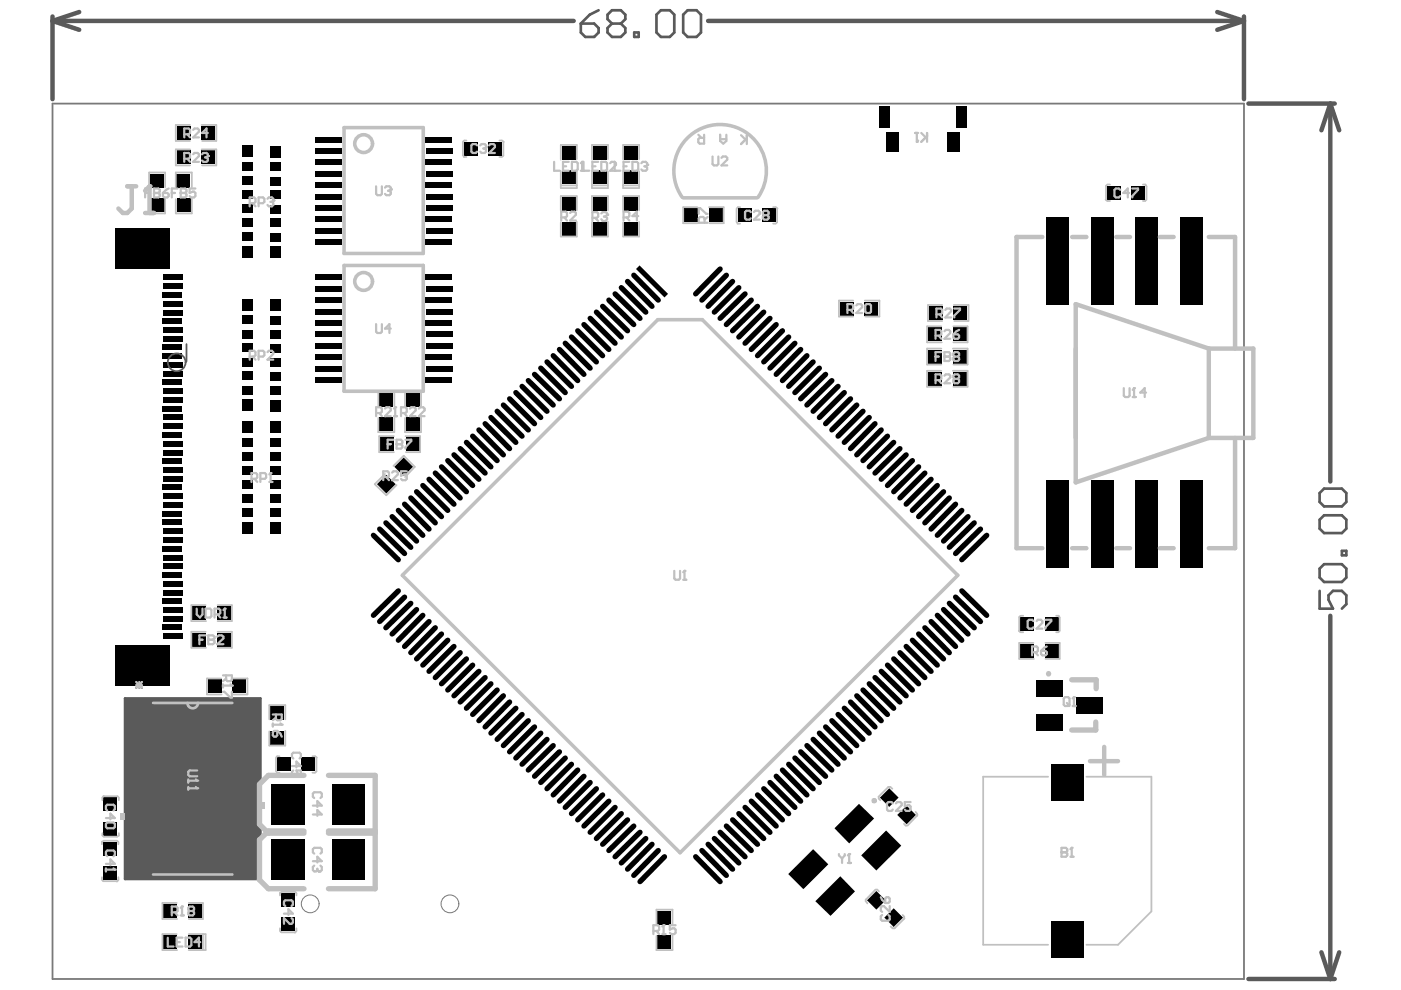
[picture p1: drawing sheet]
<svg xmlns="http://www.w3.org/2000/svg" width="297mm" height="210mm" viewBox="0 0 297 210" stroke-linecap="round" stroke-linejoin="round" font-family="sans-serif">
<g fill="#000">
<path d="M31.8 37h2.8v2.8h-2.8z" fill-rule="evenodd"/>
<path d="M37.5 37h2.8v2.8h-2.8z" fill-rule="evenodd"/>
<path d="M37.6 32h2.8v2.8h-2.8z" fill-rule="evenodd"/>
<path d="M37.6 26.8h2.8v2.8h-2.8z" fill-rule="evenodd"/>
<path d="M42.7 32h2.9v2.8h-2.9z" fill-rule="evenodd"/>
<path d="M42.7 26.8h2.9v2.8h-2.9z" fill-rule="evenodd"/>
<path d="M51.4 30.9h2.3v2.4h-2.3z" fill-rule="evenodd"/>
<path d="M51.4 34.4h2.3v1.8h-2.3z" fill-rule="evenodd"/>
<path d="M51.4 37.4h2.3v1.8h-2.3z" fill-rule="evenodd"/>
<path d="M57.3 31h2.2v2.4h-2.2z" fill-rule="evenodd"/>
<path d="M57.3 34.5h2.2v1.8h-2.2z" fill-rule="evenodd"/>
<path d="M57.3 37.5h2.2v1.8h-2.2z" fill-rule="evenodd"/>
<path d="M66.8 38.7h5.6v1.1h-5.6z" fill-rule="evenodd"/>
<path d="M66.8 33.8h5.6v1.2h-5.6z" fill-rule="evenodd"/>
<path d="M66.9 36.3h5.6v1.1h-5.6z" fill-rule="evenodd"/>
<path d="M66.9 31.5h5.6v1.1h-5.6z" fill-rule="evenodd"/>
<path d="M66.8 29h5.7v1.2h-5.7z" fill-rule="evenodd"/>
<path d="M90.2 38.7h5.6v1.1h-5.6z" fill-rule="evenodd"/>
<path d="M90.2 33.8h5.6v1.2h-5.6z" fill-rule="evenodd"/>
<path d="M90.3 36.3h5.6v1.1h-5.6z" fill-rule="evenodd"/>
<path d="M90.3 31.5h5.6v1.1h-5.6z" fill-rule="evenodd"/>
<path d="M90.2 29h5.7v1.2h-5.7z" fill-rule="evenodd"/>
<path d="M98.4 30.1h2.9v2.8h-2.9z" fill-rule="evenodd"/>
<path d="M103.6 30.1h2.8v2.8h-2.8z" fill-rule="evenodd"/>
<path d="M119.2 31h2.8v2.8h-2.8z" fill-rule="evenodd"/>
<path d="M119.2 36.2h2.8v2.8h-2.8z" fill-rule="evenodd"/>
<path d="M125.8 31h2.8v2.8h-2.8z" fill-rule="evenodd"/>
<path d="M125.8 36.2h2.8v2.8h-2.8z" fill-rule="evenodd"/>
<path d="M132.4 31h2.8v2.8h-2.8z" fill-rule="evenodd"/>
<path d="M132.4 36.2h2.8v2.8h-2.8z" fill-rule="evenodd"/>
<path d="M186.4 22.4h2.1v4.6h-2.1z" fill-rule="evenodd"/>
<path d="M187.9 28h2.6v4.1h-2.6z" fill-rule="evenodd"/>
<path d="M200.9 28h2.6v4.1h-2.6z" fill-rule="evenodd"/>
<path d="M202.8 22.4h2.3v4.6h-2.3z" fill-rule="evenodd"/>
<path d="M234.8 39.5h2.8v2.8h-2.8z" fill-rule="evenodd"/>
<path d="M240 39.5h2.8v2.8h-2.8z" fill-rule="evenodd"/>
<path d="M32 42h2.8v2.9h-2.8z" fill-rule="evenodd"/>
<path d="M24.5 48.4h11.5v8.4h-11.5z" fill-rule="evenodd"/>
<path d="M37.7 42h2.8v2.9h-2.8z" fill-rule="evenodd"/>
<path d="M34.5 58.3h4.2v1.1h-4.2z" fill-rule="evenodd"/>
<path d="M51.4 46.3h2.3v1.8h-2.3z" fill-rule="evenodd"/>
<path d="M51.4 49.3h2.3v1.8h-2.3z" fill-rule="evenodd"/>
<path d="M51.4 40.3h2.3v1.8h-2.3z" fill-rule="evenodd"/>
<path d="M51.4 43.4h2.3v1.8h-2.3z" fill-rule="evenodd"/>
<path d="M51.4 52.2h2.3v2.4h-2.3z" fill-rule="evenodd"/>
<path d="M57.3 46.4h2.2v1.8h-2.2z" fill-rule="evenodd"/>
<path d="M57.3 49.4h2.2v1.8h-2.2z" fill-rule="evenodd"/>
<path d="M57.3 40.4h2.2v1.8h-2.2z" fill-rule="evenodd"/>
<path d="M57.3 43.5h2.2v1.8h-2.2z" fill-rule="evenodd"/>
<path d="M57.3 52.3h2.2v2.4h-2.2z" fill-rule="evenodd"/>
<path d="M66.8 50.7h5.6v1.1h-5.6z" fill-rule="evenodd"/>
<path d="M66.8 45.9h5.6v1.1h-5.6z" fill-rule="evenodd"/>
<path d="M66.8 58.3h5.7v1.1h-5.7z" fill-rule="evenodd"/>
<path d="M66.9 48.4h5.6v1.1h-5.6z" fill-rule="evenodd"/>
<path d="M66.9 43.6h5.6v1.1h-5.6z" fill-rule="evenodd"/>
<path d="M66.9 41.1h5.6v1.1h-5.6z" fill-rule="evenodd"/>
<path d="M90.2 50.7h5.6v1.1h-5.6z" fill-rule="evenodd"/>
<path d="M90.2 45.9h5.6v1.1h-5.6z" fill-rule="evenodd"/>
<path d="M90.2 58.3h5.7v1.1h-5.7z" fill-rule="evenodd"/>
<path d="M90.3 48.4h5.6v1.1h-5.6z" fill-rule="evenodd"/>
<path d="M90.3 43.6h5.6v1.1h-5.6z" fill-rule="evenodd"/>
<path d="M90.3 41.1h5.6v1.1h-5.6z" fill-rule="evenodd"/>
<path d="M119.2 47h2.8v2.9h-2.8z" fill-rule="evenodd"/>
<path d="M119.2 41.9h2.8v2.8h-2.8z" fill-rule="evenodd"/>
<path d="M125.8 47h2.8v2.9h-2.8z" fill-rule="evenodd"/>
<path d="M125.8 41.9h2.8v2.8h-2.8z" fill-rule="evenodd"/>
<path d="M132.4 47h2.8v2.9h-2.8z" fill-rule="evenodd"/>
<path d="M132.4 41.9h2.8v2.8h-2.8z" fill-rule="evenodd"/>
<path d="M134.8 57l.8-.7 6 6-.7 .8z" fill-rule="evenodd"/>
<path d="M145.1 44.2h2.9v2.8h-2.9z" fill-rule="evenodd"/>
<path d="M150.3 44.2h2.9v2.8h-2.9z" fill-rule="evenodd"/>
<path d="M156.5 44.2h2.8v2.8h-2.8z" fill-rule="evenodd"/>
<path d="M161.6 44.2h2.9v2.8h-2.9z" fill-rule="evenodd"/>
<path d="M221.9 46.1h4.8v18.6h-4.8z" fill-rule="evenodd"/>
<path d="M231.4 46.1h4.7v18.6h-4.7z" fill-rule="evenodd"/>
<path d="M240.8 46.1h4.7v18.6h-4.7z" fill-rule="evenodd"/>
<path d="M250.3 46.1h4.7v18.6h-4.7z" fill-rule="evenodd"/>
<path d="M34.5 73.1h4.1v1.1h-4.1z" fill-rule="evenodd"/>
<path d="M34.5 61.9h4.1v1.2h-4.1z" fill-rule="evenodd"/>
<path d="M34.5 74.9h4.1v1.2h-4.1z" fill-rule="evenodd"/>
<path d="M34.5 67.5h4.1v1.1h-4.1z" fill-rule="evenodd"/>
<path d="M34.6 78.7h4.1v1.1h-4.1z" fill-rule="evenodd"/>
<path d="M34.5 76.8h4.2v1.2h-4.2z" fill-rule="evenodd"/>
<path d="M34.6 71.3h4.1v1.1h-4.1z" fill-rule="evenodd"/>
<path d="M34.5 69.4h4.2v1.1h-4.2z" fill-rule="evenodd"/>
<path d="M34.6 65.7h4.1v1.1h-4.1z" fill-rule="evenodd"/>
<path d="M34.5 63.8h4.2v1.2h-4.2z" fill-rule="evenodd"/>
<path d="M34.6 60.1h4.1v1.2h-4.1z" fill-rule="evenodd"/>
<path d="M51.4 78.8h2.3v1.8h-2.3z" fill-rule="evenodd"/>
<path d="M51.4 69.9h2.3v1.8h-2.3z" fill-rule="evenodd"/>
<path d="M51.4 72.9h2.3v1.8h-2.3z" fill-rule="evenodd"/>
<path d="M51.4 63.4h2.3v2.4h-2.3z" fill-rule="evenodd"/>
<path d="M51.4 66.9h2.3v1.8h-2.3z" fill-rule="evenodd"/>
<path d="M51.4 75.9h2.3v1.8h-2.3z" fill-rule="evenodd"/>
<path d="M57.3 78.9h2.2v1.8h-2.2z" fill-rule="evenodd"/>
<path d="M57.3 70h2.2v1.8h-2.2z" fill-rule="evenodd"/>
<path d="M57.3 73h2.2v1.8h-2.2z" fill-rule="evenodd"/>
<path d="M57.3 63.5h2.2v2.4h-2.2z" fill-rule="evenodd"/>
<path d="M57.3 67h2.2v1.8h-2.2z" fill-rule="evenodd"/>
<path d="M57.3 76h2.2v1.8h-2.2z" fill-rule="evenodd"/>
<path d="M66.8 79.9h5.6v1.2h-5.6z" fill-rule="evenodd"/>
<path d="M66.8 63.1h5.6v1.1h-5.6z" fill-rule="evenodd"/>
<path d="M66.8 75.1h5.6v1.2h-5.6z" fill-rule="evenodd"/>
<path d="M66.8 67.9h5.6v1.1h-5.6z" fill-rule="evenodd"/>
<path d="M66.9 77.6h5.6v1.1h-5.6z" fill-rule="evenodd"/>
<path d="M66.9 72.8h5.6v1.1h-5.6z" fill-rule="evenodd"/>
<path d="M66.9 70.3h5.6v1.2h-5.6z" fill-rule="evenodd"/>
<path d="M66.9 65.5h5.6v1.1h-5.6z" fill-rule="evenodd"/>
<path d="M66.9 60.7h5.6v1.1h-5.6z" fill-rule="evenodd"/>
<path d="M90.2 79.9h5.6v1.2h-5.6z" fill-rule="evenodd"/>
<path d="M90.2 63.1h5.6v1.1h-5.6z" fill-rule="evenodd"/>
<path d="M90.2 75.1h5.6v1.2h-5.6z" fill-rule="evenodd"/>
<path d="M90.2 67.9h5.6v1.1h-5.6z" fill-rule="evenodd"/>
<path d="M90.3 77.6h5.6v1.1h-5.6z" fill-rule="evenodd"/>
<path d="M90.3 72.8h5.6v1.1h-5.6z" fill-rule="evenodd"/>
<path d="M90.3 70.3h5.6v1.2h-5.6z" fill-rule="evenodd"/>
<path d="M90.3 65.5h5.6v1.1h-5.6z" fill-rule="evenodd"/>
<path d="M90.3 60.7h5.6v1.1h-5.6z" fill-rule="evenodd"/>
<path d="M178.2 64h2.8v2.8h-2.8z" fill-rule="evenodd"/>
<path d="M183.3 64h2.9v2.8h-2.9z" fill-rule="evenodd"/>
<path d="M196.8 69.5h2.9v2.8h-2.9z" fill-rule="evenodd"/>
<path d="M196.8 74.2h2.9v2.8h-2.9z" fill-rule="evenodd"/>
<path d="M197 65h2.9v2.8h-2.9z" fill-rule="evenodd"/>
<path d="M202 69.5h2.9v2.8h-2.9z" fill-rule="evenodd"/>
<path d="M202 74.2h2.9v2.8h-2.9z" fill-rule="evenodd"/>
<path d="M202.2 65h2.9v2.8h-2.9z" fill-rule="evenodd"/>
<path d="M34.5 91.6h4.1v1.2h-4.1z" fill-rule="evenodd"/>
<path d="M34.5 86.1h4.1v1.1h-4.1z" fill-rule="evenodd"/>
<path d="M34.5 80.5h4.1v1.1h-4.1z" fill-rule="evenodd"/>
<path d="M34.5 97.2h4.1v1.1h-4.1z" fill-rule="evenodd"/>
<path d="M34.5 99.1h4.2v1.1h-4.2z" fill-rule="evenodd"/>
<path d="M34.6 95.4h4.1v1.1h-4.1z" fill-rule="evenodd"/>
<path d="M34.5 93.5h4.2v1.1h-4.2z" fill-rule="evenodd"/>
<path d="M34.5 88h4.2v1.1h-4.2z" fill-rule="evenodd"/>
<path d="M34.6 84.3h4.1v1.1h-4.1z" fill-rule="evenodd"/>
<path d="M34.6 89.8h4.1v1.2h-4.1z" fill-rule="evenodd"/>
<path d="M34.5 82.4h4.2v1.1h-4.2z" fill-rule="evenodd"/>
<path d="M51.4 98.8h2.3v1.8h-2.3z" fill-rule="evenodd"/>
<path d="M51.4 92.9h2.3v1.7h-2.3z" fill-rule="evenodd"/>
<path d="M51.4 95.9h2.3v1.8h-2.3z" fill-rule="evenodd"/>
<path d="M51.4 84.7h2.3v2.4h-2.3z" fill-rule="evenodd"/>
<path d="M51.4 81.8h2.3v1.8h-2.3z" fill-rule="evenodd"/>
<path d="M51.4 89.4h2.3v2.3h-2.3z" fill-rule="evenodd"/>
<path d="M57.3 98.9h2.2v1.8h-2.2z" fill-rule="evenodd"/>
<path d="M57.3 92.9h2.2v1.8h-2.2z" fill-rule="evenodd"/>
<path d="M57.3 96h2.2v1.8h-2.2z" fill-rule="evenodd"/>
<path d="M57.3 84.8h2.2v2.4h-2.2z" fill-rule="evenodd"/>
<path d="M57.3 81.9h2.2v1.8h-2.2z" fill-rule="evenodd"/>
<path d="M57.3 89.5h2.2v2.3h-2.2z" fill-rule="evenodd"/>
<path d="M80.5 88.5h2.8v2.8h-2.8z" fill-rule="evenodd"/>
<path d="M80.5 83.3h2.8v2.9h-2.8z" fill-rule="evenodd"/>
<path d="M80.6 92.8h2.8v2.8h-2.8z" fill-rule="evenodd"/>
<path d="M83.6 99l2-2 2 2-2 2z" fill-rule="evenodd"/>
<path d="M86.2 83.3h2.8v2.9h-2.8z" fill-rule="evenodd"/>
<path d="M86.2 88.5h2.8v2.8h-2.8z" fill-rule="evenodd"/>
<path d="M86.1 92.8h2.8v2.8h-2.8z" fill-rule="evenodd"/>
<path d="M196.8 78.9h2.9v2.8h-2.9z" fill-rule="evenodd"/>
<path d="M202 78.9h2.9v2.8h-2.9z" fill-rule="evenodd"/>
<path d="M34.5 115.8h4.1v1.1h-4.1z" fill-rule="evenodd"/>
<path d="M34.5 110.2h4.1v1.1h-4.1z" fill-rule="evenodd"/>
<path d="M34.5 108.3h4.1v1.1h-4.1z" fill-rule="evenodd"/>
<path d="M34.5 102.8h4.1v1.1h-4.1z" fill-rule="evenodd"/>
<path d="M34.6 119.5h4.1v1.2h-4.1z" fill-rule="evenodd"/>
<path d="M34.5 117.6h4.2v1.2h-4.2z" fill-rule="evenodd"/>
<path d="M34.6 114h4.1v1.1h-4.1z" fill-rule="evenodd"/>
<path d="M34.6 106.5h4.1v1.2h-4.1z" fill-rule="evenodd"/>
<path d="M34.6 101h4.1v1.1h-4.1z" fill-rule="evenodd"/>
<path d="M34.5 112.1h4.2v1.1h-4.2z" fill-rule="evenodd"/>
<path d="M34.5 104.6h4.2v1.2h-4.2z" fill-rule="evenodd"/>
<path d="M51.4 110.7h2.3v2.3h-2.3z" fill-rule="evenodd"/>
<path d="M51.4 107.7h2.3v1.8h-2.3z" fill-rule="evenodd"/>
<path d="M51.4 101.8h2.3v1.8h-2.3z" fill-rule="evenodd"/>
<path d="M51.4 104.7h2.3v1.8h-2.3z" fill-rule="evenodd"/>
<path d="M57.3 110.8h2.2v2.3h-2.2z" fill-rule="evenodd"/>
<path d="M57.3 107.8h2.2v1.8h-2.2z" fill-rule="evenodd"/>
<path d="M57.3 101.9h2.2v1.8h-2.2z" fill-rule="evenodd"/>
<path d="M57.3 104.8h2.2v1.8h-2.2z" fill-rule="evenodd"/>
<path d="M79.9 102.7l2-2 2 2-2 1.9z" fill-rule="evenodd"/>
<path d="M221.9 101.7h4.8v18.6h-4.8z" fill-rule="evenodd"/>
<path d="M231.4 101.7h4.7v18.6h-4.7z" fill-rule="evenodd"/>
<path d="M240.8 101.7h4.7v18.6h-4.7z" fill-rule="evenodd"/>
<path d="M250.3 101.7h4.7v18.6h-4.7z" fill-rule="evenodd"/>
<path d="M24.5 136.9h11.5v8.5h-11.5z" fill-rule="evenodd"/>
<path d="M34.5 132.4h4.1v1.2h-4.1z" fill-rule="evenodd"/>
<path d="M34.5 126.9h4.1v1.1h-4.1z" fill-rule="evenodd"/>
<path d="M34.5 121.3h4.1v1.2h-4.1z" fill-rule="evenodd"/>
<path d="M34.5 134.3h4.2v1.2h-4.2z" fill-rule="evenodd"/>
<path d="M34.6 130.7h4.1v1.1h-4.1z" fill-rule="evenodd"/>
<path d="M34.6 125.1h4.1v1.1h-4.1z" fill-rule="evenodd"/>
<path d="M34.5 123.2h4.2v1.1h-4.2z" fill-rule="evenodd"/>
<path d="M34.5 128.8h4.2v1.1h-4.2z" fill-rule="evenodd"/>
<path d="M40.9 128.6h2.8v2.8h-2.8z" fill-rule="evenodd"/>
<path d="M40.9 134.2h2.8v2.9h-2.8z" fill-rule="evenodd"/>
<path d="M46 128.6h2.9v2.8h-2.9z" fill-rule="evenodd"/>
<path d="M46 134.2h2.9v2.9h-2.9z" fill-rule="evenodd"/>
<path d="M216.4 136.6h2.8v2.8h-2.8z" fill-rule="evenodd"/>
<path d="M216.4 130.9h2.8v2.9h-2.8z" fill-rule="evenodd"/>
<path d="M221.6 136.6h2.8v2.8h-2.8z" fill-rule="evenodd"/>
<path d="M221.6 130.9h2.8v2.9h-2.8z" fill-rule="evenodd"/>
<path d="M27.5 153.4h4.7v1.1h-4.7z" fill-rule="evenodd"/>
<path d="M27.5 155.8h4.7v1.2h-4.7z" fill-rule="evenodd"/>
<path d="M27.5 158.2h4.7v1.1h-4.7z" fill-rule="evenodd"/>
<path d="M27.5 151h4.7v1.1h-4.7z" fill-rule="evenodd"/>
<path d="M36.4 155.3h8.9v23.9h-8.9z" fill-rule="evenodd"/>
<path d="M44.2 144.1h2.8v2.9h-2.8z" fill-rule="evenodd"/>
<path d="M49.4 144.1h2.8v2.9h-2.8z" fill-rule="evenodd"/>
<path d="M49.5 155.8h4.8v1.2h-4.8z" fill-rule="evenodd"/>
<path d="M49.5 153.4h4.8v1.1h-4.8z" fill-rule="evenodd"/>
<path d="M49.5 158.2h4.8v1.1h-4.8z" fill-rule="evenodd"/>
<path d="M49.5 151h4.8v1.1h-4.8z" fill-rule="evenodd"/>
<path d="M57.4 155h2.8v2.8h-2.8z" fill-rule="evenodd"/>
<path d="M57.4 149.8h2.8v2.8h-2.8z" fill-rule="evenodd"/>
<path d="M219.7 144.3h5.6v3.4h-5.6z" fill-rule="evenodd"/>
<path d="M219.7 151.4h5.6v3.4h-5.6z" fill-rule="evenodd"/>
<path d="M228.2 147.9h5.6v3.4h-5.6z" fill-rule="evenodd"/>
<path d="M22 174.3h2.8v2.8h-2.8z" fill-rule="evenodd"/>
<path d="M22 169.1h2.8v2.8h-2.8z" fill-rule="evenodd"/>
<path d="M27.5 175.1h4.7v1.2h-4.7z" fill-rule="evenodd"/>
<path d="M27.5 177.5h4.7v1.1h-4.7z" fill-rule="evenodd"/>
<path d="M27.5 167.9h4.7v1.1h-4.7z" fill-rule="evenodd"/>
<path d="M27.5 170.2h4.7v1.2h-4.7z" fill-rule="evenodd"/>
<path d="M27.5 160.6h4.7v1.2h-4.7z" fill-rule="evenodd"/>
<path d="M27.5 163.1h4.7v1.1h-4.7z" fill-rule="evenodd"/>
<path d="M27.5 165.4h4.7v1.2h-4.7z" fill-rule="evenodd"/>
<path d="M27.5 172.7h4.7v1.1h-4.7z" fill-rule="evenodd"/>
<path d="M27.5 180h4.7v1.1h-4.7z" fill-rule="evenodd"/>
<path d="M49.5 177.5h4.8v1.1h-4.8z" fill-rule="evenodd"/>
<path d="M49.5 175.1h4.8v1.2h-4.8z" fill-rule="evenodd"/>
<path d="M49.5 170.2h4.8v1.2h-4.8z" fill-rule="evenodd"/>
<path d="M49.5 167.9h4.8v1.1h-4.8z" fill-rule="evenodd"/>
<path d="M49.5 163.1h4.8v1.1h-4.8z" fill-rule="evenodd"/>
<path d="M49.5 160.6h4.8v1.2h-4.8z" fill-rule="evenodd"/>
<path d="M49.5 180h4.8v1.1h-4.8z" fill-rule="evenodd"/>
<path d="M49.5 172.7h4.8v1.1h-4.8z" fill-rule="evenodd"/>
<path d="M49.5 165.4h4.8v1.2h-4.8z" fill-rule="evenodd"/>
<path d="M58.8 160.6h2.8v2.9h-2.8z" fill-rule="evenodd"/>
<path d="M57.6 166.3h7.1v8.5h-7.1z" fill-rule="evenodd"/>
<path d="M64 160.6h2.8v2.9h-2.8z" fill-rule="evenodd"/>
<path d="M70.4 166.3h7v8.5h-7z" fill-rule="evenodd"/>
<path d="M176.9 175.6l5.2-5.2 3.2 3.1-5.3 5.3z" fill-rule="evenodd"/>
<path d="M186.6 169.1l1.9-2 2 2-2 2z" fill-rule="evenodd"/>
<path d="M182.6 181.4l5.3-5.3 3.2 3.2-5.3 5.3z" fill-rule="evenodd"/>
<path d="M190.2 172.8l2-2 2 2-2 2z" fill-rule="evenodd"/>
<path d="M222.8 161.9h7v7.8h-7z" fill-rule="evenodd"/>
<path d="M22 183.7h2.8v2.8h-2.8z" fill-rule="evenodd"/>
<path d="M22 178.5h2.8v2.9h-2.8z" fill-rule="evenodd"/>
<path d="M27.5 182.3h4.7v1.1h-4.7z" fill-rule="evenodd"/>
<path d="M34.7 198.3h2.9v2.9h-2.9z" fill-rule="evenodd"/>
<path d="M34.7 191.7h2.9v2.9h-2.9z" fill-rule="evenodd"/>
<path d="M39.9 198.3h2.8v2.9h-2.8z" fill-rule="evenodd"/>
<path d="M39.9 191.7h2.8v2.9h-2.8z" fill-rule="evenodd"/>
<path d="M49.5 182.3h4.8v1.1h-4.8z" fill-rule="evenodd"/>
<path d="M59.7 189.4h2.9v2.8h-2.9z" fill-rule="evenodd"/>
<path d="M59.7 194.6h2.9v2.8h-2.9z" fill-rule="evenodd"/>
<path d="M57.6 178.1h7.1v8.4h-7.1z" fill-rule="evenodd"/>
<path d="M70.4 178.1h7v8.4h-7z" fill-rule="evenodd"/>
<path d="M139.5 193.1h2.8v2.9h-2.8z" fill-rule="evenodd"/>
<path d="M167.1 185.3l5.3-5.3 3.2 3.3-5.3 5.2z" fill-rule="evenodd"/>
<path d="M172.9 191.1l5.3-5.3 3.1 3.2-5.2 5.2z" fill-rule="evenodd"/>
<path d="M183.8 190.9l2-2 2 2-2 2z" fill-rule="evenodd"/>
<path d="M187.5 194.6l2-2 2 2-2 1.9z" fill-rule="evenodd"/>
<path d="M222.8 195.3h7v7.8h-7z" fill-rule="evenodd"/>
<path d="M139.5 198.3h2.8v2.9h-2.8z" fill-rule="evenodd"/>
</g>
<g fill="none" stroke="#000" stroke-width="1.1">
<path d="M133.1 59.7l5.1 5.3M134.4 58.4l5.2 5.2M152.7 57l-5.2 5.3M154 58.4l-5.2 5.2M155.3 59.7l-5.2 5.3M113.3 79.4l5.3 5.2M114.7 78.1l5.1 5.1M116 76.7l5.2 5.2M117.3 75.4l5.2 5.3M118.6 74.1l5.2 5.3M119.8 72.8l5.3 5.3M121.2 71.5l5.2 5.2"/>
<path d="M122.5 70.1l5.3 5.3M123.8 68.8l5.3 5.3M125.1 67.5l5.3 5.3M126.4 66.2l5.3 5.3M127.8 65l5.3 5.1M129.1 63.6l5.3 5.2M130.4 62.3l5.3 5.2M131.7 61l5.2 5.2M156.6 61l-5.1 5.2M158 62.3l-5.3 5.2M159.3 63.6l-5.3 5.2M160.6 65l-5.3 5.1"/>
<path d="M161.9 66.2l-5.3 5.3M163.2 67.5l-5.2 5.3M164.6 68.8l-5.3 5.3M165.9 70.1l-5.3 5.3M167.2 71.5l-5.3 5.2M168.5 72.8l-5.3 5.3M169.8 74.1l-5.2 5.3M171.1 75.4l-5.2 5.3M172.4 76.7l-5.2 5.2M173.7 78.1l-5.2 5.1M175 79.4l-5.2 5.2M93.6 99l5.3 5.3"/>
<path d="M94.9 97.7l5.3 5.2M96.3 96.4l5.2 5.2M97.6 95.1l5.3 5.2M98.9 93.8l5.2 5.2M100.2 92.5l5.2 5.2M101.5 91.2l5.2 5.2M102.9 89.8l5.1 5.3M104.1 88.5l5.3 5.3M105.4 87.2l5.3 5.3M106.7 85.9l5.3 5.3M108 84.6l5.3 5.2M109.4 83.2l5.3 5.3"/>
<path d="M110.7 81.9l5.3 5.3M112 80.7l5.3 5.2M176.4 80.7l-5.3 5.2M177.7 81.9l-5.3 5.3M179 83.2l-5.3 5.3M180.3 84.6l-5.3 5.2M181.6 85.9l-5.2 5.3M183 87.2l-5.3 5.3M184.3 88.5l-5.3 5.3M185.5 89.8l-5.2 5.3M186.8 91.2l-5.2 5.2M188.2 92.5l-5.2 5.2"/>
<path d="M189.5 93.8l-5.2 5.2M190.8 95.1l-5.3 5.2M192.1 96.4l-5.3 5.2M193.4 97.7l-5.2 5.2M194.8 99l-5.3 5.3M79.2 113.5l5.3 5.2M80.5 112.2l5.3 5.2M81.8 110.9l5.3 5.1M83.1 109.5l5.2 5.2M84.5 108.2l5.1 5.3M85.8 106.9l5.2 5.3M87.1 105.6l5.2 5.3"/>
<path d="M88.3 104.3l5.3 5.2M89.6 102.9l5.3 5.3M91 101.6l5.3 5.3M92.3 100.3l5.3 5.3M196.1 100.3l-5.3 5.3M197.4 101.6l-5.3 5.3M198.7 102.9l-5.3 5.3M200 104.3l-5.2 5.2M201.3 105.6l-5.2 5.3M202.6 106.9l-5.2 5.3M203.9 108.2l-5.2 5.3M205.2 109.5l-5.2 5.2"/>
<path d="M206.6 110.9l-5.3 5.1M207.9 112.2l-5.3 5.2M209.2 113.5l-5.3 5.2M84.5 125.3l-5.3 5.2M85.8 126.6l-5.3 5.2M87.1 127.9l-5.3 5.2M88.3 129.2l-5.2 5.2M89.6 130.5l-5.1 5.2M91 131.8l-5.2 5.3M92.3 133.1l-5.2 5.3M93.6 134.4l-5.3 5.3M94.9 135.7l-5.3 5.3"/>
<path d="M96.3 137.1l-5.3 5.2M97.6 138.4l-5.3 5.3M98.9 139.7l-5.3 5.3M189.5 139.7l5.3 5.3M190.8 138.4l5.3 5.3M192.1 137.1l5.3 5.2M193.4 135.7l5.3 5.3M194.8 134.4l5.2 5.3M196.1 133.1l5.2 5.3M197.4 131.8l5.2 5.3M198.7 130.5l5.2 5.2M200 129.2l5.2 5.2"/>
<path d="M201.3 127.9l5.3 5.2M202.6 126.6l5.3 5.2M203.9 125.3l5.3 5.2M100.2 141l-5.3 5.3M101.5 142.3l-5.2 5.2M102.9 143.7l-5.3 5.1M104.1 145l-5.2 5.2M105.4 146.3l-5.2 5.2M106.7 147.5l-5.2 5.3M108 148.8l-5.1 5.3M109.4 150.2l-5.3 5.2M110.7 151.5l-5.3 5.3"/>
<path d="M112 152.8l-5.3 5.3M113.3 154.1l-5.3 5.3M114.7 155.4l-5.3 5.3M116 156.8l-5.3 5.2M117.3 158.1l-5.3 5.2M118.6 159.4l-5.3 5.2M169.8 159.4l5.2 5.2M171.1 158.1l5.3 5.2M172.4 156.8l5.3 5.2M173.7 155.4l5.3 5.3M175 154.1l5.3 5.3M176.4 152.8l5.2 5.3"/>
<path d="M177.7 151.5l5.3 5.3M179 150.2l5.3 5.2M180.3 148.8l5.2 5.3M181.6 147.5l5.2 5.3M183 146.3l5.2 5.2M184.3 145l5.2 5.2M185.5 143.7l5.3 5.1M186.8 142.3l5.3 5.2M188.2 141l5.2 5.3M119.8 160.7l-5.1 5.2M121.2 162l-5.2 5.2M122.5 163.3l-5.2 5.2"/>
<path d="M123.8 164.6l-5.2 5.3M125.1 165.9l-5.3 5.3M126.4 167.2l-5.2 5.3M127.8 168.5l-5.3 5.3M129.1 169.9l-5.3 5.2M130.4 171.2l-5.3 5.3M131.7 172.5l-5.3 5.3M133.1 173.8l-5.3 5.2M134.4 175.1l-5.3 5.2M135.7 176.5l-5.3 5.1M136.9 177.8l-5.2 5.2M138.2 179l-5.1 5.3"/>
<path d="M150.1 179l5.2 5.3M151.5 177.8l5.1 5.2M152.7 176.5l5.3 5.1M154 175.1l5.3 5.2M155.3 173.8l5.3 5.2M156.6 172.5l5.3 5.3M158 171.2l5.2 5.3M159.3 169.9l5.3 5.2M160.6 168.5l5.3 5.3M161.9 167.2l5.3 5.3M163.2 165.9l5.3 5.3M164.6 164.6l5.2 5.3"/>
<path d="M165.9 163.3l5.2 5.2M167.2 162l5.2 5.2M168.5 160.7l5.2 5.2M139.6 180.3l-5.2 5.3M140.9 181.6l-5.2 5.3M147.5 181.6l5.2 5.3M148.8 180.3l5.2 5.3"/>
</g>
<path d="M11.1 22h252.6v185.6h-252.6z" fill="none" stroke="#787878" stroke-width=".38"/>
<g fill="none" stroke="#787878" stroke-width=".21">
<circle cx="65.8" cy="191.6" r="1.89"/>
<circle cx="95.4" cy="191.6" r="1.89"/>
</g>
<path d="M26.5 148.1h28.7v38.3h-28.7z" fill="#5a5a5a"/>
<g fill="none" stroke="#5a5a5a" stroke-width=".38">
<path d="M39.5 73v3.6"/>
<circle cx="37.5" cy="76.8" r="1.89"/>
</g>
<g fill="none" stroke="#5a5a5a" stroke-width=".57">
<path d="M123.1 5h2.9l.9 .9v1l-.9 .9h-1.9l-1-.9zM126.9 2.2l-1.9 .9-1.9 1.9M129.7 5l-.9 .9v1l.9 .9h1.9l1-.9v-1l-1-.9M129.7 5h1.9M129.7 5l-.9-.9v-1l.9-.9h1.9l1 .9v1l-1 .9M134.5 6.9h.9v.9h-.9zM139.2 3.1l.9-.9h1.9l1 .9v3.8l-1 .9h-1.9l-.9-.9zM144.8 3.1l1-.9h1.9l.9 .9v3.8l-.9 .9h-1.9l-1-.9zM279.8 104.5l.9-.9h3.8l.9 .9v1.9l-.9 1h-3.8l-.9-1zM279.8 110.2l.9-.9h3.8l.9 .9v1.9l-.9 .9h-3.8l-.9-.9zM284.5 116.8h.9v.9h-.9zM279.8 120.6l.9-1h3.8l.9 1v1.9l-.9 .9h-3.8l-.9-.9z"/>
<path d="M279.8 125.3v3.7h2.8l-.9-1.8v-1l.9-.9h1.9l.9 .9v1.9l-.9 .9M26.5 148.1h28.7v38.3h-28.7z"/>
</g>
<g fill="none" stroke="#5a5a5a" stroke-width=".94">
<path d="M11.1 3.5v17.5M11.1 4.4l5.7 1.9M11.1 4.4h110.5M16.8 2.6l-5.7 1.8M150.1 4.4h113.6M258.1 2.6l5.6 1.8M263.7 3.5v17.5M263.7 4.4l-5.6 1.9M264.7 22h18.3M282.1 22l1.8 5.6M282.1 22l-1.9 5.6M282.1 22v80.1"/>
<path d="M282.1 130.6v77M264.7 207.6h18.3M280.2 201.9l1.9 5.7M283.9 201.9l-1.8 5.7"/>
</g>
<path d="M28.9 144.6l1.2 1.2M28.9 145.3h1.2M29.5 144.6v1.2M30.1 144.6l-1.2 1.2" fill="none" stroke="#5a5a5a" stroke-width=".47"/>
<path d="M39.7 149a1.13 1.13 0 0 0 1.2 1.2 1.13 1.13 0 0 0 1.1-1.2" fill="none" stroke="#5a5a5a" stroke-width=".21"/>
<g fill="#c0c0c0">
<path d="M55.2 170.1h.9v1.5h-.9z"/>
<path d="M25.6 172.5h.9v1.4h-.9z"/>
</g>
<g fill="none" stroke="#c0c0c0" stroke-width=".38">
<path d="M31.6 39.7v-3.1h3.4v3.1M37.3 39.7v-3.1h3.4v3.1M40.3 26.5h-3v3.4h3M40.3 31.7h-3v3.4h3M42.7 31.7h3.2v3.4h-3.1M42.7 26.5h3.2v3.4h-3.1M98.1 30.2v2.7l.3 .4M98.3 33.3h.6M98.9 29.8h-.5l-.3 .3M105.9 33.3h.4M105.9 29.8h.5l.4 .3M106.7 30.1v2.9l-.3 .3"/>
<path d="M118.9 36.3v3.6h3.4v-3.6M118.9 39.3h3.4M122.3 33.8v-3.1h-3.4v3.1M125.5 36.3v3.6h3.4v-3.6M125.5 39.3h3.4M128.9 33.8v-3.1h-3.4v3.1M132.1 36.3v3.6h3.4v-3.6M132.1 39.3h3.4M135.5 33.8v-3.1h-3.4v3.1M234.8 39.1l-.3 .3v2.9M234.9 39.1h.4M242.3 39.1h.6"/>
<path d="M242.8 39.1l.3 .4v2.7M35 42.1v3.2h-3.4v-3.1M40.7 42.1v3.2h-3.4v-3.1M118.9 44.6v-3h3.4v3M122.3 47v3.2h-3.4v-3.1M125.5 44.6v-3h3.4v3M128.9 47v3.2h-3.4v-3.1M132.1 44.6v-3h3.4v3M135.5 47v3.2h-3.4v-3.1M147.9 43.9h-3.1v3.4h3.1M150.3 43.9h3.1v3.4h-3M156.2 44.3v2.7l.3 .4"/>
<path d="M156.4 47.4h.5M156.9 43.9h-.4l-.3 .3M163.9 43.9h.6l.4 .3M163.9 47.4h.5M164.8 44.2v2.9l-.3 .3M234.4 42.3l.4 .3h.5M243.1 42.3l-.3 .3h-.5M180.9 63.7h-3v3.4h3M183.3 63.7h3.2v3.4h-3.1M199.6 69.2h-3v3.4h3.1M199.6 73.9h-3v3.4h3M199.6 78.6h-3v3.4h3"/>
<path d="M199.8 64.7h-3.1v3.4h3.1M202 78.6h3.1v3.4h-3M202 73.9h3.1v3.4h-3M202.1 69.2h3v3.4h-3M202.2 64.7h3.1v3.4h-3M80.2 88.6v3h3.4v-3M83.4 98.8l2.2-2.2 2.3 2.4-2 2.1M83.5 92.5h-3.1v3.4h3.1M83.6 86.1v-3h-3.4v3.1M85.9 86.1v-3h3.4v3M86 92.5h3.1v3.4h-3M89.3 88.5v3.1h-3.4v-3"/>
<path d="M81.6 100.5l-2.1 2.2 2.4 2.3 2.2-2.2M43.6 134h-3v3.3h3.1M43.6 128.3h-3v3.4h3.1M46.1 134h3.1v3.3h-3.1M46.1 128.3h3.1v3.4h-3.1M216 133.8l.4 .2h.5M216.4 130.6l-.3 .2v3M216.5 130.6h.4M219.1 136.3h-3v3.4h3.1M221.7 136.3h3v3.4h-3M223.9 130.6h.6M224.4 130.6l.3 .3v2.8"/>
<path d="M224.7 133.8l-.3 .2h-.5M46.9 143.8h-3v3.4h3.1M49.4 143.8h3.1v3.4h-3.1M57.1 152.5v-3h3.4v3M60.5 155v3.1h-3.4v-3M21.6 178.4v.6M21.7 176.7v.4l.3 .3M22 168.8h2.9l.3 .3M22 168.7l-.3 .4v.6M24.7 178.3h-2.7l-.4 .2M24.8 178.3l.3 .2v.5M25.2 177.1l-.4 .3h-2.7"/>
<path d="M25.2 169.2v.5M25.2 176.7v.5M58.5 160.7v2.8l.3 .3M58.7 163.8h.6M59.3 160.3h-.5l-.3 .3M66.2 163.8h.5M66.2 160.3h.6l.4 .3M67.1 160.6v2.9l-.3 .3M186.3 169.3l.4 .4M188.8 166.8h-.5l-2 2.1 .1 .4M188.8 166.9l.4 .3M191.7 174.7l.3 .3h.4"/>
<path d="M194.1 172.1l.4 .5v.4M194.4 173l-1.9 2M222.2 164.7h-13.8v35.6h13.8M230.3 164.7h13.8v28.5l-7.1 7.1h-6.7M21.6 186.5l.3 .3h2.9M21.6 186v.5M25.1 186v.5l-.3 .4M37.5 191.5h-3.1v3.3h3.2M37.5 198h-3.1v3.4h3.2M40 198h3.6v3.4h-3.6M40 191.5h3v3.3h-3M43 198v3.4"/>
<path d="M59.4 197.4l.2 .3h3M59.4 189.3v.5M59.4 196.8v.5M62.5 189.1h-2.8l-.3 .3M62.6 189.1l.2 .3v.4M62.8 196.8v.6l-.2 .4M139.2 195.9v-3h3.4v3M142.6 198.3v3.1h-3.4v-3M183.5 190.7v.4l.4 .4M185.5 188.7l-1.9 2M185.6 188.6h.4l.4 .4M188.8 196.4l.4 .3"/>
<path d="M191.4 194l.3 .4M191.7 194.4v.4l-2 2h-.5"/>
</g>
<path d="M222.3 142.8v.1M227.2 144.1h5.2v1.9M232.3 153.1v1.7h-5.1M64.4 164.4h-7.5l-1.9 1.9v8.5l1.9 1.9h7.5M64.4 176.2h-7.5l-1.9 1.9v8.4l1.9 1.9h7.5M69.6 164.4h9.9v24h-9.9M69.6 176.7h9.9M69.6 176.2h9.9" fill="none" stroke="#c0c0c0" stroke-width="1.1"/>
<g fill="none" stroke="#c0c0c0" stroke-width=".94">
<path d="M221 50.2h-5.5v66h5.5M227.3 50.2h3M236.7 50.2h2.9M245.9 50.2h2.9M256.3 50.2h5.6v23.7M256.3 73.9l-28.2-9.4v37.8l28.2-9.4M256.3 73.9v19M256.3 73.9h9.4v19h-9.4M261.9 92.9v23.3h-5.6M227.3 116.2h3M236.7 116.2h2.9M245.9 116.2h2.9"/>
<path d="M234.1 158.4v5.9M231.1 161.4h5.9"/>
</g>
<path d="M72.9 27.1h16.8v26.6h-16.8zM72.9 56.3h16.8v26.7h-16.8zM144.8 42h15.7M139.5 67.8h9.4l54.2 54.2-58.9 58.8-58.9-58.8z" fill="none" stroke="#c0c0c0" stroke-width=".75"/>
<path d="M32.5 149h16.8M32.5 185.4h16.8" fill="none" stroke="#c0c0c0" stroke-width=".57"/>
<path d="M32 40h-1.2v1.9M32.6 40v1.9h1l.3-.3v-.4l-.3-.3h-1M30.8 40.9h.6" fill="none" stroke="#c0c0c0" stroke-width=".47"/>
<circle cx="32.6" cy="40.9" r=".24" fill="#c0c0c0"/>
<path d="M32.6 40h1l.3 .3v.3l-.3 .3h-1M35.8 40l-.6 .3-.7 .6M34.5 40.9h1l.3 .3v.4l-.3 .3h-.7l-.3-.3zM53.3 101.5h1l.2-.3v-.6l-.2-.3h-1v1.9M54 101.5l.5 .7M55.2 101.5h.9l.3-.3v-.6l-.3-.3h-.9v1.9M57.1 102.2h.7M57.4 100.3v1.9" fill="none" stroke="#c0c0c0" stroke-width=".47"/>
<circle cx="57.4" cy="100.3" r=".24" fill="#c0c0c0"/>
<path d="M52.9 43.1h1l.3-.3v-.7l-.3-.2h-1v1.8M53.6 43.1l.6 .6M54.8 43.1h1l.3-.3v-.7l-.3-.2h-1v1.8M56.7 42.1l.3-.2h.7l.2 .2v.4M57.4 100.3l-.3 .3" fill="none" stroke="#c0c0c0" stroke-width=".47"/>
<circle cx="57.9" cy="42.5" r=".24" fill="#c0c0c0"/>
<g fill="none" stroke="#c0c0c0" stroke-width=".47">
<path d="M151.1 33.2v1.6l.3 .3h.6l.3-.3v-1.6M153 33.5l.2-.3h.7l.3 .3v.3l-1.2 1.3h1.2M57.4 42.8h.3M57.7 42.8l.2 .3v.4l-.2 .2h-.7l-.3-.2M57.9 42.5l-.2 .3M218.8 138.3h1l.3-.3v-.7l-.3-.2h-1v1.8M219.5 138.3l.6 .6M220.7 138h1l.2 .3v.4l-.2 .2h-.7l-.3-.2zM221.9 137.1l-.5 .2-.7 .7M22.5 174.7l.2-.3h1.4l.2 .3v.6l-.2 .3h-1.4l-.2-.3zM22.5 173.4h1.8l-.9-.9v1.2M22.7 171.8l-.2-.2v-.7l.2-.3h1.4l.2 .3v.7l-.2 .2"/>
<path d="M39.9 165.2v.7M39.9 165.5h1.9M41.8 163.4h-1.6l-.3 .2v.7l.3 .3h1.6M61.9 162.4h1.9l-1-.9v1.2M62.2 160.8l-.3-.3v-.6l.3-.3h1.3l.3 .3v.6l-.3 .3M62.2 163.4l-.3 .2v.7l.3 .3h.6l.3-.3-.3-.9h1v1.2M189.3 170.3l-.3-.2h-.7l-.2 .2v1.4l.2 .2h.7l.3-.2M190 170.3l.2-.2h.7l.3 .2v.4l-1.2 1.2h1.2M193.1 170.1h-1.3v.9l.7-.3h.3l.3 .3v.7l-.3 .2h-.7l-.3-.2M60.2 193.7h1.9l-1-.9v1.2M60.5 192.1l-.3-.3v-.6l.3-.3h1.3l.3 .3v.6l-.3 .3M61.8 194.7l.3 .2v.7l-.3 .3h-.4l-1.2-1.2v1.2"/>
</g>
<circle cx="41.8" cy="165.5" r=".24" fill="#c0c0c0"/>
<path d="M39.9 166.8v.6M39.9 167.1h1.9M41.5 165.2l.3 .3" fill="none" stroke="#c0c0c0" stroke-width=".47"/>
<circle cx="41.8" cy="167.1" r=".24" fill="#c0c0c0"/>
<path d="M47.3 143.2h1.9v.9l-.3 .3h-.7l-.3-.3v-.9M47.3 145.1v.6M47.3 145.4h1.9M47.9 143.8l-.6 .6M41.5 166.8l.3 .3" fill="none" stroke="#c0c0c0" stroke-width=".47"/>
<circle cx="49.2" cy="145.4" r=".24" fill="#c0c0c0"/>
<path d="M52.9 75.6h1l.3-.3v-.6l-.3-.3h-1v1.9M53.6 75.6l.6 .7M54.8 75.6h1l.3-.3v-.6l-.3-.3h-1v1.9M56.7 74.7l.3-.3h.7l.2 .3v.3l-1.2 1.3h1.2M143 121v1.6l.2 .3h.7l.3-.3v-1.6M144.8 122.9h.7M145.1 121v1.9M47.3 146.7h.3l1.3 1.2h.3v-1.2M48.9 145.1l.3 .3" fill="none" stroke="#c0c0c0" stroke-width=".47"/>
<circle cx="145.1" cy="121" r=".24" fill="#c0c0c0"/>
<g fill="none" stroke="#c0c0c0" stroke-width=".47">
<path d="M148.1 28.6l.6 .6M149.3 28.6v1.9h-1l-.2-.3v-.7l.2-.3h1M152.7 28.6v1.3l.6 .6 .7-.6v-1.3M152.7 29.5h1.3M159.2 45l-.3-.3h-.7l-.2 .3v1.3l.2 .3h.7l.3-.3M159.9 45l.2-.3h.7l.3 .3v.3l-1.2 1.3h1.2M162 45.6l-.3-.3v-.3l.3-.3h.7l.3 .3v.3l-.3 .3M162 45.6l-.3 .3v.4l.3 .3h.7l.3-.3v-.4l-.3-.3M162 45.6h.7M145.1 121l-.3 .3M22.5 184.1v.7M22.5 183.2h1.8l-.9-1v1.2"/>
<path d="M22.5 184.4h1.8M22.7 181.6l-.2-.3v-.7l.2-.3h1.4l.2 .3v.7l-.2 .3"/>
</g>
<circle cx="24.3" cy="184.4" r=".24" fill="#c0c0c0"/>
<path d="M24.1 184.1l.2 .3M35.6 198.8v1.9h1.2M36.4 193.4h1l.3-.3v-.6l-.3-.3h-1v1.9M37.1 193.4l.6 .7M37.5 199.7h.6M38.3 194.1h.7M38.6 192.2v1.9M38.7 198.8h-1.2v1.9h1.2M39.3 198.8h1l.3 .3v1.3l-.3 .3h-1zM42.5 199.7h-1.3l1-.9v1.9" fill="none" stroke="#c0c0c0" stroke-width=".47"/>
<circle cx="38.6" cy="192.2" r=".24" fill="#c0c0c0"/>
<path d="M37.7 40h-1.3v1.9M38.3 40v1.9h1l.2-.3v-.4l-.2-.3h-1M36.4 40.9h.7M28.9 144.6l1.2 1.2M28.9 145.3h1.2M29.5 144.6v1.2M30.1 144.6l-1.2 1.2M38.6 192.2l-.3 .3M40.2 193.1l-.3-.2v-.4l.3-.3h.7l.2 .3v.4l-.2 .2M40.2 193.1l-.3 .3v.4l.3 .3h.7l.2-.3v-.4l-.2-.3M40.2 193.1h.7" fill="none" stroke="#c0c0c0" stroke-width=".47"/>
<circle cx="38.3" cy="40.9" r=".24" fill="#c0c0c0"/>
<path d="M38.3 40h1l.2 .3v.3l-.2 .3h-1M39.1 33.7h.9l.3-.3v-.7l-.3-.3h-.9v1.9M39.7 33.7l.6 .6M41 32.7l.2-.3h.7l.3 .3v.4l-1.2 1.2h1.2M41.4 40h-1.2v.9l.7-.3h.2l.3 .3v.7l-.3 .3h-.6l-.3-.3M42.8 32.7l.3-.3h.7l.3 .3v.4" fill="none" stroke="#c0c0c0" stroke-width=".47"/>
<circle cx="44.1" cy="33.1" r=".24" fill="#c0c0c0"/>
<g fill="none" stroke="#c0c0c0" stroke-width=".47">
<path d="M39.1 28.5h.9l.3-.3v-.7l-.3-.3h-.9v1.9M39.7 28.5l.6 .6M41 27.5l.2-.3h.7l.3 .3v.4l-1.2 1.2h1.2M43.5 33.4h.3M43.8 33.4l.3 .3v.3l-.3 .3h-.7l-.3-.3M44.1 33.1l-.3 .3M44.1 28.2h-1.3l1-1v1.9M82.2 94.2h.7M83.4 93.2h-1.2v1.9M84.1 93.2v1.9h.9l.3-.3v-.3l-.3-.3h-.9M86.2 99.9h-1.2v1l.7-.3h.3l.2 .3v.6l-.2 .3h-.7l-.3-.3M81.2 101.1h1l.3-.2v-.7l-.3-.3h-1v1.9"/>
<path d="M81.9 101.1l.6 .7M83.1 100.2l.3-.3h.7l.3 .3v.4l-1.3 1.2h1.3M66.3 170.8h1.9l-.9-.9v1.2M66.3 172.7h1.9l-.9-.9v1.2M66.6 169.2l-.3-.3v-.6l.3-.3h1.3l.3 .3v.6l-.3 .3"/>
</g>
<circle cx="84.1" cy="94.2" r=".24" fill="#c0c0c0"/>
<path d="M79.7 87.6h1l.3-.3v-.7l-.3-.3h-1v1.9M80.4 87.6l.6 .6M81.6 86.6l.3-.3h.7l.3 .3v.4l-1.3 1.2h1.3M83.5 88.2h.7M83.8 86.3v1.9M84.1 93.2h.9l.3 .3v.4l-.3 .3h-.9M86 93.2h1.2v.3l-1.2 1.3v.3" fill="none" stroke="#c0c0c0" stroke-width=".47"/>
<circle cx="83.8" cy="86.3" r=".24" fill="#c0c0c0"/>
<path d="M79.7 39.5v1.6l.3 .3h.7l.3-.3v-1.6M81.6 39.8l.3-.3h.7l.3 .3v.4M79.7 68.7v1.6l.3 .3h.7l.3-.3v-1.6M82.9 69.7h-1.3l1-1v1.9M83.8 86.3l-.3 .3M85 87.6h1l.2-.3v-.7l-.2-.3h-1v1.9M85.7 87.6l.5 .6M86.9 86.6l.3-.3h.7l.2 .3v.4l-1.2 1.2h1.2M88.8 86.6l.3-.3h.6l.3 .3v.4l-1.2 1.2h1.2" fill="none" stroke="#c0c0c0" stroke-width=".47"/>
<circle cx="82.9" cy="40.2" r=".24" fill="#c0c0c0"/>
<path d="M117.5 34.3v1.9h1.2M119.4 35.3h.6M120.6 34.3h-1.2v1.9h1.2M121.3 34.3h.9l.3 .3v1.3l-.3 .3h-.9zM123.1 36.2h.7M123.4 34.3v1.9M82.3 40.4h.3M82.6 40.4l.3 .3v.4l-.3 .3h-.7l-.3-.3M82.9 40.2l-.3 .2" fill="none" stroke="#c0c0c0" stroke-width=".47"/>
<circle cx="123.4" cy="34.3" r=".24" fill="#c0c0c0"/>
<path d="M123.4 34.3l-.3 .3M123.7 34.3v1.9h1.2M125.6 35.3h.7M126.8 34.3h-1.2v1.9h1.2M127.5 34.3h.9l.3 .3v1.3l-.3 .3h-.9zM130.3 34.3l.3 .3v.4l-1.2 1.2h2.1M130.3 34.3h-.6l-.3 .3M130.3 34.3v1.9M132.2 35.3h.7M133.4 34.3h-1.2v1.9h1.2M134.1 34.3h.9l.3 .3v1.3l-.3 .3h-.9zM136 34.6l.3-.3h.6l.3 .3v.4" fill="none" stroke="#c0c0c0" stroke-width=".47"/>
<circle cx="137.2" cy="35" r=".24" fill="#c0c0c0"/>
<g fill="none" stroke="#c0c0c0" stroke-width=".47">
<path d="M136.6 35.3h.3M136.9 35.3l.3 .2v.4l-.3 .3h-.6l-.3-.3M137.2 35l-.3 .3M194 28.2h.7M194.4 28.2v1.9M195.3 28.2l1 .9M196.6 28.2v1.9M196.6 28.8l-1.3 1.3M179.7 65.7h.9l.3-.3v-.6l-.3-.3h-.9v1.9M180.3 65.7l.6 .7M181.6 64.8l.2-.3h.7l.3 .3v.3l-1.2 1.3h1.2M183.4 64.8l.3-.3h.7l.3 .3v1.3l-.3 .3h-.7l-.3-.3z"/>
<path d="M186.7 190.2l.3 .6 .7 .7M187 194l-.3 .3v.6l.3 .3h1.3l.3-.3v-.6l-.3-.3M187.7 190.5l.3-.3h.3l.3 .3v.7l-.3 .3h-.6zM188.6 192.1v1.2l-1.2-1.2h-.4l-.3 .3v.7l.3 .2"/>
</g>
<circle cx="194.4" cy="30.1" r=".24" fill="#c0c0c0"/>
<path d="M194.7 29.8l-.3 .3M225.5 148.1l.3-.3h.7l.3 .3v1.3l-.3 .3h-.7l-.3-.3zM226.2 149l.6 .7M227.4 149.7h.7M227.7 147.8v1.9" fill="none" stroke="#c0c0c0" stroke-width=".47"/>
<circle cx="227.7" cy="147.8" r=".24" fill="#c0c0c0"/>
<path d="M240.1 40h1.2v.3l-1.2 1.3v.3M237.5 40.3l-.3-.3h-.6l-.3 .3v1.3l.3 .3h.6l.3-.3M239.4 40.9h-1.2l.9-.9v1.9M42.3 135.6h.6M43.6 134.7h-1.3v1.9M44.2 134.7v1.9h.9l.4-.3v-.4l-.4-.3h-.9M219.1 131.7l-.3-.3h-.6l-.3 .3v1.3l.3 .3h.6l.3-.3M219.8 131.7l.3-.3h.6l.3 .3v.4l-1.2 1.2h1.2M221.7 131.4h1.2v.3l-1.2 1.3v.3M227.7 147.8l-.3 .3" fill="none" stroke="#c0c0c0" stroke-width=".47"/>
<circle cx="44.2" cy="135.6" r=".24" fill="#c0c0c0"/>
<path d="M44.2 134.7h.9l.4 .3v.4l-.4 .2h-.9M46 135l.4-.3h.6l.4 .3v.4l-1.4 1.2h1.4" fill="none" stroke="#c0c0c0" stroke-width=".47"/>
<path d="M27 39.5h1.9M27.9 39.5v4.7l-.9 1h-1l-.9-1M31.7 39.5v5.7M30.8 45.2h1.8" fill="none" stroke="#c0c0c0" stroke-width=".94"/>
<circle cx="31.7" cy="39.5" r=".47" fill="#c0c0c0"/>
<path d="M31.7 39.5l-.9 .9" fill="none" stroke="#c0c0c0" stroke-width=".94"/>
<path d="M101.2 30.8l-.3-.3h-.7l-.3 .3v1.3l.3 .3h.7l.3-.3M101.8 30.8l.3-.3h.7l.2 .3v.4" fill="none" stroke="#c0c0c0" stroke-width=".47"/>
<circle cx="103" cy="31.2" r=".24" fill="#c0c0c0"/>
<path d="M102.5 31.5h.3M102.8 31.5l.2 .3v.3l-.2 .3h-.7l-.3-.3M103 31.2l-.2 .3M103.7 30.8l.3-.3h.6l.3 .3v.4l-1.2 1.2h1.2M119 46.1h.9l.3-.3v-.6l-.3-.3h-.9v1.9M119.7 46.1l.5 .7M120.9 45.2l.3-.3h.6l.3 .3v.3l-1.2 1.3h1.2M125.6 46.2h.9l.3-.3v-.6l-.3-.3h-.9v1.9M126.2 46.2l.6 .7M127.5 45.3l.3-.3h.6l.3 .3v.2" fill="none" stroke="#c0c0c0" stroke-width=".47"/>
<circle cx="128.7" cy="45.5" r=".24" fill="#c0c0c0"/>
<g fill="none" stroke="#c0c0c0" stroke-width=".47">
<path d="M157.1 28.7l1 .9M158.3 28.7v1.8M158.3 29.3l-1.2 1.2M128.1 45.9h.3M128.4 45.9l.3 .3v.3l-.3 .4h-.6l-.3-.4M128.7 45.5l-.3 .4M132.2 46.1h.9l.3-.3v-.6l-.3-.3h-.9v1.9M132.9 46.1l.5 .7M135.3 45.8h-1.2l.9-.9v1.9M148.2 45.3v-1.2h.2l1.4 1.2h.2M149.4 47.2v-.9l-.3-.3h-.7l-.2 .3v.9h1.8M150 46l-.6 .6"/>
<path d="M177.9 181.1v.3l.6 .6M178.5 182v1M179.1 181.1v.3l-.6 .6M179.8 183h.6M180 181.1v1.9"/>
</g>
<circle cx="180" cy="181.1" r=".24" fill="#c0c0c0"/>
<path d="M225.1 179.8v1.8h.9l.3-.2v-.4l-.3-.3h-.9M180 181.1l-.2 .3" fill="none" stroke="#c0c0c0" stroke-width=".47"/>
<circle cx="225.1" cy="180.7" r=".24" fill="#c0c0c0"/>
<path d="M225.1 179.8h.9l.3 .2v.4l-.3 .3h-.9M227.2 179.8v1.8M226.9 181.6h.7" fill="none" stroke="#c0c0c0" stroke-width=".47"/>
<circle cx="227.2" cy="179.8" r=".24" fill="#c0c0c0"/>
<path d="M238.3 82.3v1.6l.2 .3h.7l.3-.3v-1.6M240.2 84.2h.6M240.4 82.3v1.9M227.2 179.8l-.3 .2" fill="none" stroke="#c0c0c0" stroke-width=".47"/>
<circle cx="240.4" cy="82.3" r=".24" fill="#c0c0c0"/>
<path d="M240.4 82.3l-.2 .4M243 83.2h-1.2l.9-.9v1.9M66.3 182.6h1.9l-.9-1v1.3M66.6 181l-.3-.3v-.7l.3-.2h1.3l.3 .2v.7l-.3 .3M67.9 183.5l.3 .3v.7l-.3 .3h-.3" fill="none" stroke="#c0c0c0" stroke-width=".47"/>
<circle cx="67.6" cy="184.8" r=".24" fill="#c0c0c0"/>
<path d="M57.8 151.5h1.9v.9l-.3 .3h-.6l-.3-.3v-.9M57.8 153.4v.6M57.8 153.7h1.9M58.5 152.1l-.7 .6M66.6 183.5l-.3 .3v.7l.3 .3h.4l.3-.3M67.3 184.5l.3 .3M67.3 184.2v.3" fill="none" stroke="#c0c0c0" stroke-width=".47"/>
<circle cx="59.7" cy="153.7" r=".24" fill="#c0c0c0"/>
<path d="M41.7 129v1.3l.7 .6 .5-.6v-1.3M43.6 129h.9l.3 .3v1.4l-.3 .2h-.9zM45.5 130.3h.9l.3-.3v-.7l-.3-.3h-.9v1.9M46.1 130.3l.6 .6M47.4 130.9h.6M47.7 129v1.9M57.8 155.3l.3-.3h.7v.9l-.3 .3h-.4l-.3-.3zM58.8 155l.6 .5 .3 .7M59.4 153.4l.3 .3" fill="none" stroke="#c0c0c0" stroke-width=".47"/>
<circle cx="47.7" cy="129" r=".24" fill="#c0c0c0"/>
<g fill="none" stroke="#c0c0c0" stroke-width=".47">
<path d="M198.4 71.2h.9l.3-.3v-.7l-.3-.3h-.9v1.9M198.5 66.6h1l.3-.2v-.7l-.3-.3h-1v1.9M199 71.2l.6 .6M199.2 66.6l.6 .7M200.2 79.7l.3-.3h.7l.3 .3v.3l-1.3 1.3h1.3M200.2 70.2l.3-.3h.7l.3 .3v.4l-1.3 1.2h1.3M200.4 65.7l.3-.3h.7l.3 .3v.3l-1.3 1.3h1.3M202.1 70.9h1l.3 .3v.4l-.3 .2h-.7l-.3-.2zM202.3 65.4h1.2v.3l-1.2 1.2v.4M203.4 69.9l-.6 .3-.7 .7M198.4 80.6h.9l.3-.3v-.6l-.3-.3h-.9v1.9M199 80.6l.6 .7"/>
<path d="M202.4 80.3l-.3-.3v-.3l.3-.3h.7l.3 .3v.3l-.3 .3M202.4 80.3l-.3 .3v.4l.3 .3h.7l.3-.3v-.4l-.3-.3M202.4 80.3h.7M47.7 129l-.3 .3M138.5 197.4h1l.3-.3v-.7l-.3-.2h-1v1.8M139.2 197.4l.6 .6M140.4 198h.7M140.7 196.2v1.8"/>
</g>
<circle cx="140.7" cy="196.2" r=".24" fill="#c0c0c0"/>
<path d="M198.4 75.6h.6M199.6 74.7h-1.2v1.8M200.2 74.7v1.8h1l.3-.2v-.4l-.3-.3h-1M140.7 196.2l-.3 .2M143.2 196.2h-1.2v.9l.6-.3h.4l.2 .3v.7l-.2 .2h-.7l-.3-.2" fill="none" stroke="#c0c0c0" stroke-width=".47"/>
<circle cx="200.2" cy="75.6" r=".24" fill="#c0c0c0"/>
<path d="M200.2 74.7h1l.3 .2v.4l-.3 .3h-1M202.4 75.6h.7M202.4 75.6l-.3-.3v-.4l.3-.2h.7l.3 .2v.4l-.3 .3M202.4 75.6l-.3 .3v.4l.3 .2h.7l.3-.2v-.4l-.3-.3" fill="none" stroke="#c0c0c0" stroke-width=".47"/>
<path d="M39.7 149a1.13 1.13 0 0 0 1.2 1.2 1.13 1.13 0 0 0 1.1-1.2" fill="none" stroke="#c0c0c0" stroke-width=".57"/>
<circle cx="185.3" cy="169.8" r=".09" fill="none" stroke="#c0c0c0" stroke-width=".94"/>
<g fill="none" stroke="#c0c0c0" stroke-width=".75">
<path d="M144.6 41.8a9.8 9.8 0 0 1 8.1-15.4 9.8 9.8 0 0 1 8 15.4"/>
<circle cx="77.1" cy="30.5" r="1.89"/>
<circle cx="77.1" cy="59.7" r="1.89"/>
</g>
</svg>
